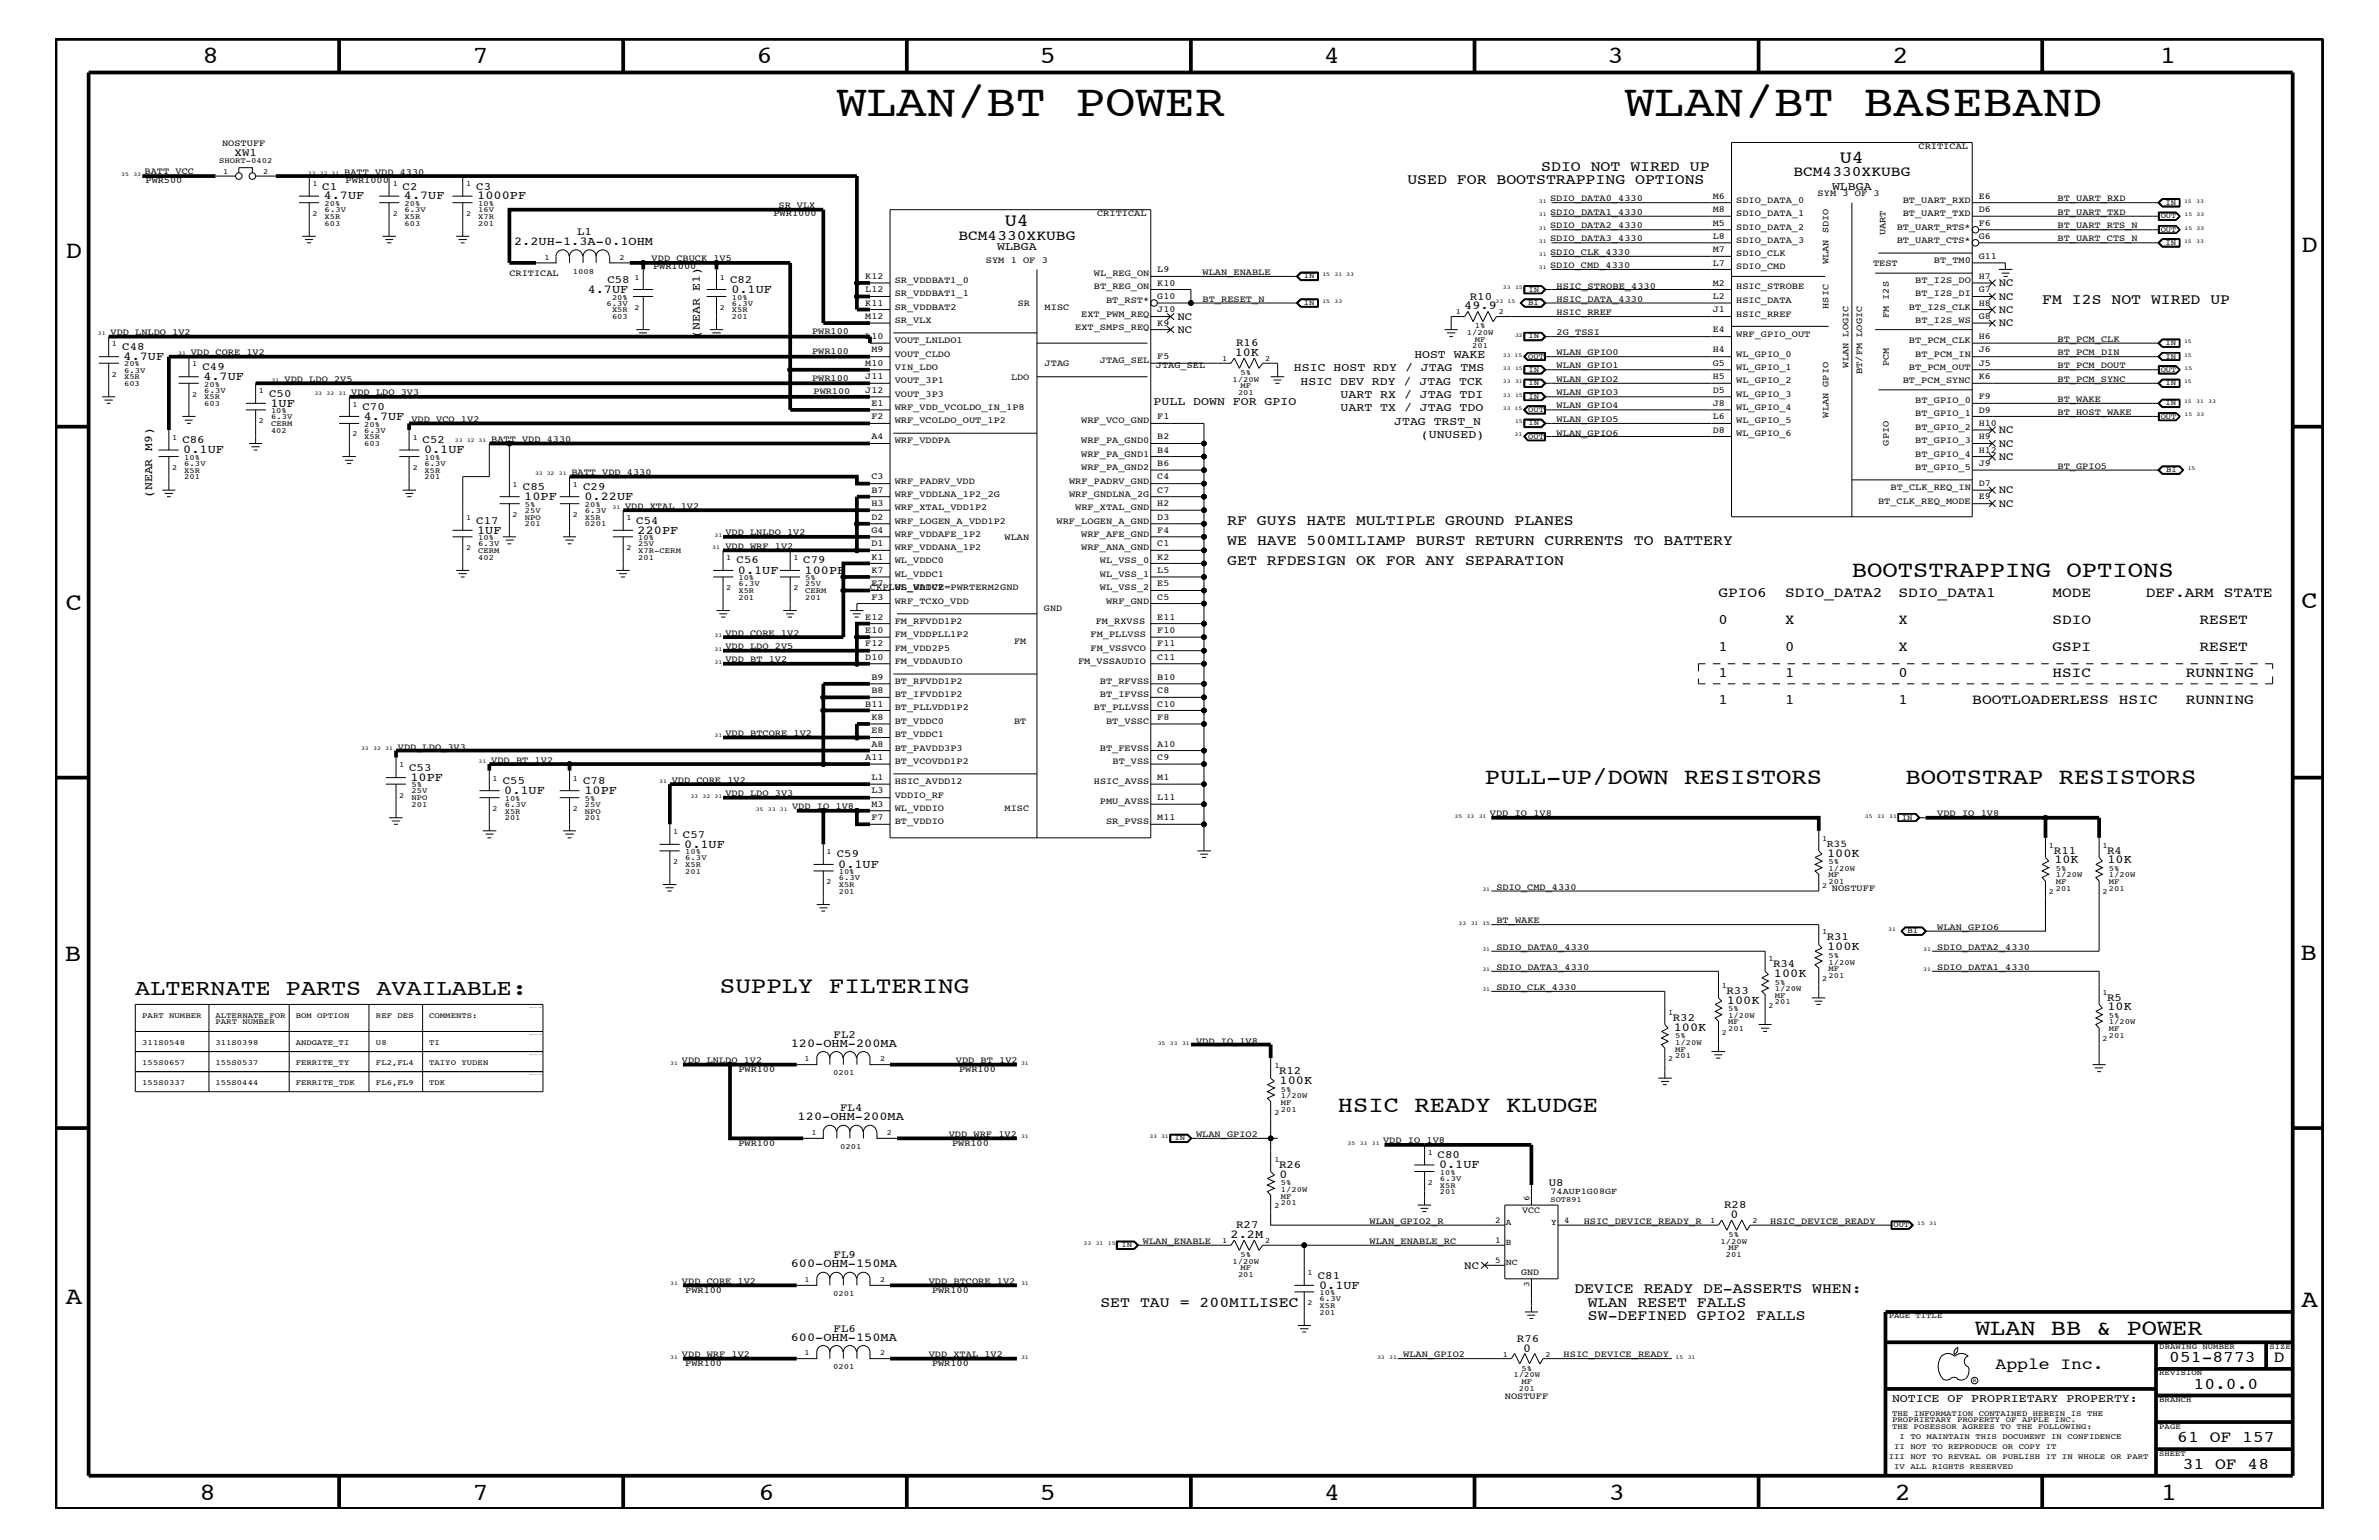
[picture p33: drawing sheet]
<svg xmlns="http://www.w3.org/2000/svg" width="432mm" height="279mm" viewBox="0 0 432 279" stroke-linecap="round" stroke-linejoin="round" font-family="sans-serif">
<defs><g id="words">
<g font-size="8.2">
<text x="151.9" y="21">WLAN/BT POWER</text>
<text x="294.9" y="21">WLAN/BT BASEBAND</text>
</g>
<g font-size="4.5">
<text x="36.7" y="11.5">8</text>
<text x="85.8" y="11.5">7</text>
<text x="137.3" y="11.5">6</text>
<text x="188.7" y="11.5">5</text>
<text x="240.3" y="11.5">4</text>
<text x="291.8" y="11.5">3</text>
<text x="343.5" y="11.5">2</text>
<text x="392" y="11.5">1</text>
<text x="11.9" y="46.8">D</text>
<text x="417.7" y="45.7">D</text>
<text x="11.9" y="110.6">C</text>
<text x="417.7" y="110.3">C</text>
<text x="11.8" y="174.3">B</text>
<text x="417.6" y="174.2">B</text>
<text x="11.9" y="236.7">A</text>
<text x="417.7" y="237.1">A</text>
<text x="36.2" y="272.1">8</text>
<text x="85.8" y="272.1">7</text>
<text x="137.7" y="272.1">6</text>
<text x="188.7" y="272.1">5</text>
<text x="240.4" y="272.1">4</text>
<text x="292" y="272.1">3</text>
<text x="343.9" y="272.1">2</text>
<text x="392.2" y="272.1">1</text>
</g>
<text font-size="4.2" x="130.6" y="180.1">SUPPLY FILTERING</text>
<g font-size="4.1">
<text x="336.1" y="104.7">BOOTSTRAPPING OPTIONS</text>
<text x="269.5" y="142.3">PULL-UP/DOWN RESISTORS</text>
<text x="345.9" y="142.3">BOOTSTRAP RESISTORS</text>
<text x="24.6" y="180.5">ALTERNATE PARTS AVAILABLE:</text>
<text x="242.8" y="201.7">HSIC READY KLUDGE</text>
<text x="358.5" y="242.3">WLAN BB &amp; POWER</text>
</g>
<g font-size="3.3">
<text x="333.9" y="29.5">U4</text>
<text x="182.4" y="41">U4</text>
</g>
<g font-size="3">
<text x="362.2" y="248.4">Apple Inc.</text>
<text x="393.7" y="247.1">051-8773</text>
<text x="398.1" y="252">10.0.0</text>
<text x="412.7" y="247.1">D</text>
<text x="395.2" y="261.6">61 OF 157</text>
<text x="396.2" y="266.6">31 OF 48</text>
</g>
<g font-size="2.7">
<text x="255.4" y="33.4">USED FOR BOOTSTRAPPING OPTIONS</text>
<text x="279.7" y="31">SDIO NOT WIRED UP</text>
<text x="370.7" y="55.2">FM I2S NOT WIRED UP</text>
<text x="222.8" y="95.3">RF GUYS HATE MULTIPLE GROUND PLANES</text>
<text x="222.8" y="98.9">WE HAVE 500MILIAMP BURST RETURN CURRENTS TO BATTERY</text>
<text x="222.8" y="102.6">GET RFDESIGN OK FOR ANY SEPARATION</text>
<text x="199.7" y="237.1">SET TAU = 200MILISEC</text>
<text x="285.8" y="234.6">DEVICE READY DE-ASSERTS WHEN:</text>
<text x="288.2" y="239.6">SW-DEFINED GPIO2 FALLS</text>
<text x="288.2" y="237.1">WLAN RESET FALLS</text>
</g>
<g font-size="2.6">
<text x="325.5" y="31.9">BCM4330XKUBG</text>
<text x="173.9" y="43.5">BCM4330XKUBG</text>
<text x="311.9" y="113.1">0</text>
<text x="311.9" y="108.3">GPIO6</text>
<text x="324" y="113.1">X</text>
<text x="324" y="108.3">SDIO_DATA2</text>
<text x="344.6" y="113.1">X</text>
<text x="344.6" y="108.3">SDIO_DATA1</text>
<text x="372.5" y="113.1">SDIO</text>
<text x="372.5" y="108.3">MODE</text>
<text x="389.5" y="108.3">DEF.ARM STATE</text>
<text x="399.2" y="113.1">RESET</text>
<text x="311.9" y="118.1">1</text>
<text x="324" y="118.1">0</text>
<text x="344.6" y="118.1">X</text>
<text x="372.5" y="118.1">GSPI</text>
<text x="399.2" y="118.1">RESET</text>
<text x="311.9" y="122.9">1</text>
<text x="324" y="122.9">1</text>
<text x="344.6" y="122.9">0</text>
<text x="372.5" y="122.9">HSIC</text>
<text x="396.7" y="122.9">RUNNING</text>
<text x="311.9" y="127.7">1</text>
<text x="324" y="127.7">1</text>
<text x="344.6" y="127.7">1</text>
<text x="358" y="127.7">BOOTLOADERLESS HSIC</text>
<text x="396.7" y="127.7">RUNNING</text>
</g>
<g font-size="2.2">
<text x="58.8" y="36.2">4.7UF</text>
<text x="73.3" y="36.2">4.7UF</text>
<text x="86.6" y="36.2">1000PF</text>
<text x="93.3" y="44.4">2.2UH-1.3A-0.1OHM</text>
<text x="106.7" y="53.2">4.7UF</text>
<text x="132.8" y="53.2">0.1UF</text>
<text x="265.8" y="56.1">49.9</text>
<text x="22.4" y="65.3">4.7UF</text>
<text x="224.1" y="64.5">10K</text>
<text x="36.9" y="68.9">4.7UF</text>
<text x="49.1" y="73.8">1UF</text>
<text x="66" y="76.2">4.7UF</text>
<text x="33.3" y="82.2">0.1UF</text>
<text x="77" y="82.2">0.1UF</text>
<text x="95.2" y="90.7">10PF</text>
<text x="106.1" y="90.7">0.22UF</text>
<text x="86.6" y="96.8">1UF</text>
<text x="115.7" y="96.8">220PF</text>
<text x="133.9" y="104.1">0.1UF</text>
<text x="146" y="104.1">100PF</text>
<text x="74.5" y="141.7">10PF</text>
<text x="91.5" y="144">0.1UF</text>
<text x="106.1" y="144">10PF</text>
<text x="124.2" y="153.8">0.1UF</text>
<text x="331.6" y="155.5">100K</text>
<text x="152.1" y="157.4">0.1UF</text>
<text x="372.9" y="156.7">10K</text>
<text x="382.5" y="156.7">10K</text>
<text x="331.6" y="172.4">100K</text>
<text x="322" y="177.3">100K</text>
<text x="313.4" y="182.1">100K</text>
<text x="382.5" y="183.3">10K</text>
<text x="143.5" y="189.9">120-OHM-200MA</text>
<text x="303.8" y="187">100K</text>
<text x="232.2" y="196.7">100K</text>
<text x="144.8" y="203.2">120-OHM-200MA</text>
<text x="232.2" y="213.6">0</text>
<text x="261.2" y="211.9">0.1UF</text>
<text x="314.1" y="220.9">0</text>
<text x="223.4" y="224.6">2.2M</text>
<text x="143.5" y="229.9">600-OHM-150MA</text>
<text x="239.4" y="233.8">0.1UF</text>
<text x="143.5" y="243.3">600-OHM-150MA</text>
<text x="276.5" y="245.2">0</text>
</g>
<g font-size="2.1">
<text x="332.5" y="34.4">WLBGA</text>
<text x="181" y="45.3">WLBGA</text>
<text x="127" y="61.3" transform="rotate(-90 127 61.3)">(NEAR E1)</text>
<text x="256.7" y="65">HOST WAKE</text>
<text x="234.9" y="67.3">HSIC HOST RDY / JTAG TMS</text>
<text x="236.1" y="69.8">HSIC DEV RDY / JTAG TCK</text>
<text x="209.4" y="73.4">PULL DOWN FOR GPIO</text>
<text x="243.3" y="74.6">UART TX / JTAG TDO</text>
<text x="243.3" y="72.2">UART RX / JTAG TDI</text>
<text x="253.1" y="77.1">JTAG TRST_N</text>
<text x="257.9" y="79.5">(UNUSED)</text>
<text x="27.6" y="90.4" transform="rotate(-90 27.6 90.4)">(NEAR M9)</text>
<text x="343.4" y="254.4">NOTICE OF PROPRIETARY PROPERTY:</text>
</g>
<g font-size="2">
<text x="42.6" y="28.2">XW1</text>
<text x="58.5" y="34.4">C1</text>
<text x="73.1" y="34.4">C2</text>
<text x="86.4" y="34.4">C3</text>
<text x="104.7" y="42.7">L1</text>
<text x="110.2" y="51.3">C58</text>
<text x="132.5" y="51.3">C82</text>
<text x="362.8" y="51.9">NC</text>
<text x="213.7" y="58">NC</text>
<text x="266.8" y="54.4">R10</text>
<text x="362.8" y="54.4">NC</text>
<text x="362.8" y="56.8">NC</text>
<text x="362.8" y="59.2">NC</text>
<text x="22.2" y="63.4">C48</text>
<text x="213.7" y="60.4">NC</text>
<text x="224.4" y="62.9">R16</text>
<text x="36.7" y="67.1">C49</text>
<text x="48.9" y="72">C50</text>
<text x="65.8" y="74.4">C70</text>
<text x="33.1" y="80.5">C86</text>
<text x="76.7" y="80.5">C52</text>
<text x="362.8" y="78.6">NC</text>
<text x="362.8" y="81.1">NC</text>
<text x="362.8" y="83.5">NC</text>
<text x="94.9" y="88.9">C85</text>
<text x="105.8" y="88.9">C29</text>
<text x="362.8" y="89.5">NC</text>
<text x="86.4" y="95">C17</text>
<text x="115.5" y="95">C54</text>
<text x="362.8" y="92">NC</text>
<text x="133.7" y="102.2">C56</text>
<text x="145.8" y="102.2">C79</text>
<text x="74.3" y="139.8">C53</text>
<text x="91.3" y="142.3">C55</text>
<text x="105.8" y="142.3">C78</text>
<text x="124" y="152">C57</text>
<text x="151.9" y="155.6">C59</text>
<text x="372.8" y="154.9">R11</text>
<text x="382.4" y="154.9">R4</text>
<text x="331.6" y="170.6">R31</text>
<text x="321.8" y="175.5">R34</text>
<text x="303.6" y="185.2">R32</text>
<text x="313.4" y="180.4">R33</text>
<text x="382.4" y="181.6">R5</text>
<text x="151.3" y="188.2">FL2</text>
<text x="232.2" y="194.8">R12</text>
<text x="152.5" y="201.5">FL4</text>
<text x="232.2" y="211.9">R26</text>
<text x="260.9" y="210.2">C80</text>
<text x="281.1" y="215.3">U8</text>
<text x="312.9" y="219.2">R28</text>
<text x="224.4" y="222.9">R27</text>
<text x="151.3" y="228.2">FL9</text>
<text x="239.2" y="232">C81</text>
<text x="265.8" y="230.2">NC</text>
<text x="151.3" y="241.6">FL6</text>
<text x="275.3" y="243.5">R76</text>
</g>
<text font-size="1.9" x="331.6" y="153.7">R35</text>
<g font-size="1.7">
<text x="40.3" y="26.5">NOSTUFF</text>
<text x="348.2" y="27.1">CRITICAL</text>
<text x="26.2" y="31.6">BATT_VCC</text>
<text x="26.4" y="33.1">PWR500</text>
<text x="62.5" y="31.7">BATT_VDD_4330</text>
<text x="62.7" y="33.1">PWR1000</text>
<text x="329.9" y="35.6">SYM 3 OF 3</text>
<text x="140.4" y="39.2">PWR1000</text>
<text x="141.3" y="37.8">SR_VLX</text>
<text x="199.1" y="39.2">CRITICAL</text>
<text x="281.3" y="41.4">SDIO_DATA2_4330</text>
<text x="281.3" y="36.5">SDIO_DATA0_4330</text>
<text x="281.3" y="39">SDIO_DATA1_4330</text>
<text x="310.9" y="36.1">M6</text>
<text x="310.9" y="38.5">M8</text>
<text x="310.9" y="40.9">M5</text>
<text x="315.1" y="36.8">SDIO_DATA_0</text>
<text x="315.1" y="39.2">SDIO_DATA_1</text>
<text x="315.1" y="41.7">SDIO_DATA_2</text>
<text x="344.3" y="41.7">BT_UART_RTS*</text>
<text x="345.4" y="39.2">BT_UART_TXD</text>
<text x="345.4" y="36.8">BT_UART_RXD</text>
<text x="359.2" y="40.9">F6</text>
<text x="359.2" y="36.1">E6</text>
<text x="359.2" y="38.5">D6</text>
<text x="373.5" y="41.4">BT_UART_RTS_N</text>
<text x="373.5" y="36.5">BT_UART_RXD</text>
<text x="373.5" y="39">BT_UART_TXD</text>
<text x="118.3" y="47.4">VDD_CBUCK_1V5</text>
<text x="178.9" y="47.7">SYM 1 OF 3</text>
<text x="281.3" y="43.8">SDIO_DATA3_4330</text>
<text x="281.3" y="46.3">SDIO_CLK_4330</text>
<text x="310.9" y="45.7">M7</text>
<text x="310.9" y="43.4">L8</text>
<text x="315.1" y="44.1">SDIO_DATA_3</text>
<text x="315.1" y="46.5">SDIO_CLK</text>
<text x="331.9" y="47.9" transform="rotate(-90 331.9 47.9)">WLAN SDIO</text>
<text x="342.2" y="42.7" transform="rotate(-90 342.2 42.7)">UART</text>
<text x="344.3" y="44.1">BT_UART_CTS*</text>
<text x="351" y="47.7">BT_TM0</text>
<text x="359.2" y="47">G11</text>
<text x="359.2" y="43.4">G6</text>
<text x="373.5" y="43.8">BT_UART_CTS_N</text>
<text x="92.5" y="50.2">CRITICAL</text>
<text x="118.5" y="48.9">PWR1000</text>
<text x="157.1" y="50.7">K12</text>
<text x="157.1" y="53">L12</text>
<text x="162.4" y="53.8">SR_VDDBAT1_1</text>
<text x="162.4" y="51.3">SR_VDDBAT1_0</text>
<text x="198.5" y="52.5">BT_REG_ON</text>
<text x="198.5" y="50.2">WL_REG_ON</text>
<text x="210.1" y="51.8">K10</text>
<text x="210.1" y="49.4">L9</text>
<text x="218.3" y="49.9">WLAN_ENABLE</text>
<text x="281.3" y="48.7">SDIO_CMD_4330</text>
<text x="282.5" y="52.4">HSIC_STROBE_4330</text>
<text x="310.9" y="51.8">M2</text>
<text x="310.9" y="48.2">L7</text>
<text x="315.1" y="52.5">HSIC_STROBE</text>
<text x="315.1" y="48.9">SDIO_CMD</text>
<text x="340" y="48.3">TEST</text>
<text x="347.6" y="53.8">BT_I2S_DI</text>
<text x="347.6" y="51.3">BT_I2S_DO</text>
<text x="359.2" y="53">G7</text>
<text x="359.2" y="50.7">H7</text>
<text x="157.1" y="55.5">K11</text>
<text x="157.1" y="57.9">M12</text>
<text x="162.4" y="58.6">SR_VLX</text>
<text x="162.4" y="56.2">SR_VDDBAT2</text>
<text x="184.7" y="55.6">SR</text>
<text x="189.6" y="56.2">MISC</text>
<text x="195.2" y="59.8">EXT_SMPS_REQ</text>
<text x="196.3" y="57.4">EXT_PWM_REQ</text>
<text x="200.7" y="55">BT_RST*</text>
<text x="210.1" y="54.2">G10</text>
<text x="210.1" y="56.7">J10</text>
<text x="210.1" y="59.1">K9</text>
<text x="218.3" y="54.7">BT_RESET_N</text>
<text x="282.5" y="57.2">HSIC_RREF</text>
<text x="282.5" y="54.7">HSIC_DATA_4330</text>
<text x="310.9" y="54.2">L2</text>
<text x="310.9" y="56.7">J1</text>
<text x="315.1" y="55">HSIC_DATA</text>
<text x="315.1" y="57.4">HSIC_RREF</text>
<text x="331.9" y="56" transform="rotate(-90 331.9 56)">HSIC</text>
<text x="342.8" y="57.7" transform="rotate(-90 342.8 57.7)">FM I2S</text>
<text x="346.5" y="56.2">BT_I2S_CLK</text>
<text x="347.6" y="58.6">BT_I2S_WS</text>
<text x="359.2" y="55.5">H8</text>
<text x="359.2" y="57.9">G8</text>
<text x="20.1" y="60.8">VDD_LNLDO_1V2</text>
<text x="34.6" y="64.5">VDD_CORE_1V2</text>
<text x="147.4" y="60.6">PWR100</text>
<text x="147.4" y="64.2">PWR100</text>
<text x="157.1" y="61.5">L10</text>
<text x="158.2" y="64">M9</text>
<text x="162.4" y="62.3">VOUT_LNLDO1</text>
<text x="162.4" y="64.7">VOUT_CLDO</text>
<text x="199.6" y="65.9">JTAG_SEL</text>
<text x="210.1" y="65.1">F5</text>
<text x="282.5" y="64.5">WLAN_GPIO0</text>
<text x="282.5" y="60.8">2G_TSSI</text>
<text x="310.9" y="64">H4</text>
<text x="310.9" y="60.3">E4</text>
<text x="315.1" y="61.1">WRF_GPIO_OUT</text>
<text x="315.1" y="64.7">WL_GPIO_0</text>
<text x="346.5" y="62.3">BT_PCM_CLK</text>
<text x="347.6" y="64.7">BT_PCM_IN</text>
<text x="359.2" y="61.5">H6</text>
<text x="359.2" y="64">J6</text>
<text x="373.5" y="64.5">BT_PCM_DIN</text>
<text x="373.5" y="62">BT_PCM_CLK</text>
<text x="51.6" y="69.3">VDD_LDO_2V5</text>
<text x="63.8" y="71.7">VDD_LDO_3V3</text>
<text x="147.4" y="69.1">PWR100</text>
<text x="147.7" y="71.5">PWR100</text>
<text x="157.1" y="66.4">M10</text>
<text x="157.1" y="68.8">J11</text>
<text x="157.1" y="71.2">J12</text>
<text x="162.4" y="67.1">VIN_LDO</text>
<text x="162.4" y="69.5">VOUT_3P1</text>
<text x="162.4" y="72">VOUT_3P3</text>
<text x="183.5" y="68.9">LDO</text>
<text x="189.6" y="66.5">JTAG</text>
<text x="209.8" y="66.8">JTAG_SEL</text>
<text x="282.5" y="69.3">WLAN_GPIO2</text>
<text x="282.5" y="71.7">WLAN_GPIO3</text>
<text x="282.5" y="66.8">WLAN_GPIO1</text>
<text x="310.9" y="66.4">G5</text>
<text x="310.9" y="68.8">H5</text>
<text x="310.9" y="71.2">D5</text>
<text x="315.1" y="67.1">WL_GPIO_1</text>
<text x="315.1" y="72">WL_GPIO_3</text>
<text x="315.1" y="69.5">WL_GPIO_2</text>
<text x="335.5" y="66.7" transform="rotate(-90 335.5 66.7)">WLAN LOGIC</text>
<text x="338" y="67.8" transform="rotate(-90 338 67.8)">BT/FM LOGIC</text>
<text x="342.8" y="66.4" transform="rotate(-90 342.8 66.4)">PCM</text>
<text x="345.4" y="69.5">BT_PCM_SYNC</text>
<text x="346.5" y="67.1">BT_PCM_OUT</text>
<text x="359.2" y="66.4">J5</text>
<text x="359.2" y="68.8">K6</text>
<text x="373.5" y="66.8">BT_PCM_DOUT</text>
<text x="373.5" y="69.3">BT_PCM_SYNC</text>
<text x="74.7" y="76.6">VDD_VCO_1V2</text>
<text x="158.2" y="76.1">F2</text>
<text x="158.2" y="73.7">E1</text>
<text x="162.4" y="76.8">WRF_VCOLDO_OUT_1P2</text>
<text x="162.4" y="74.4">WRF_VDD_VCOLDO_IN_1P8</text>
<text x="196.3" y="76.8">WRF_VCO_GND</text>
<text x="210.1" y="76.1">F1</text>
<text x="282.5" y="74.1">WLAN_GPIO4</text>
<text x="282.5" y="76.6">WLAN_GPIO5</text>
<text x="310.9" y="73.7">J8</text>
<text x="310.9" y="76.1">L6</text>
<text x="315.1" y="76.8">WL_GPIO_5</text>
<text x="315.1" y="74.4">WL_GPIO_4</text>
<text x="331.9" y="75.8" transform="rotate(-90 331.9 75.8)">WLAN GPIO</text>
<text x="347.6" y="75.6">BT_GPIO_1</text>
<text x="347.6" y="73.2">BT_GPIO_0</text>
<text x="359.2" y="72.4">F9</text>
<text x="359.2" y="74.9">D9</text>
<text x="359.2" y="77.3">H10</text>
<text x="373.5" y="72.9">BT_WAKE</text>
<text x="373.5" y="75.4">BT_HOST_WAKE</text>
<text x="89.2" y="80.2">BATT_VDD_4330</text>
<text x="158.2" y="79.7">A4</text>
<text x="162.4" y="80.5">WRF_VDDPA</text>
<text x="196.3" y="80.5">WRF_PA_GND0</text>
<text x="196.3" y="82.8">WRF_PA_GND1</text>
<text x="210.1" y="79.7">B2</text>
<text x="210.1" y="82.2">B4</text>
<text x="282.5" y="79">WLAN_GPIO6</text>
<text x="310.9" y="78.5">D8</text>
<text x="315.1" y="79.2">WL_GPIO_6</text>
<text x="342.8" y="80.8" transform="rotate(-90 342.8 80.8)">GPIO</text>
<text x="347.6" y="80.5">BT_GPIO_3</text>
<text x="347.6" y="82.8">BT_GPIO_4</text>
<text x="347.6" y="78">BT_GPIO_2</text>
<text x="359.2" y="79.7">H9</text>
<text x="359.2" y="82.2">H12</text>
<text x="103.7" y="86.2">BATT_VDD_4330</text>
<text x="158.2" y="87">C3</text>
<text x="158.2" y="89.4">B7</text>
<text x="162.4" y="87.7">WRF_PADRV_VDD</text>
<text x="194.1" y="87.7">WRF_PADRV_GND</text>
<text x="196.3" y="85.3">WRF_PA_GND2</text>
<text x="210.1" y="89.4">C7</text>
<text x="210.1" y="84.5">B6</text>
<text x="210.1" y="87">C4</text>
<text x="343.2" y="88.9">BT_CLK_REQ_IN</text>
<text x="347.6" y="85.3">BT_GPIO_5</text>
<text x="359.2" y="88.2">D7</text>
<text x="359.2" y="84.5">J9</text>
<text x="373.5" y="85">BT_GPIO5</text>
<text x="113.5" y="92.3">VDD_XTAL_1V2</text>
<text x="158.2" y="94.3">D2</text>
<text x="158.2" y="91.8">H3</text>
<text x="162.4" y="95">WRF_LOGEN_A_VDD1P2</text>
<text x="162.4" y="92.6">WRF_XTAL_VDD1P2</text>
<text x="162.4" y="90.1">WRF_VDDLNA_1P2_2G</text>
<text x="191.8" y="95">WRF_LOGEN_A_GND</text>
<text x="194.1" y="90.1">WRF_GNDLNA_2G</text>
<text x="195.2" y="92.6">WRF_XTAL_GND</text>
<text x="210.1" y="94.3">D3</text>
<text x="210.1" y="91.8">H2</text>
<text x="340.9" y="91.4">BT_CLK_REQ_MODE</text>
<text x="359.2" y="90.6">E9</text>
<text x="131.7" y="97.1">VDD_LNLDO_1V2</text>
<text x="131.7" y="99.6">VDD_WRF_1V2</text>
<text x="158.2" y="101.5">K1</text>
<text x="158.2" y="96.7">G4</text>
<text x="158.2" y="99.1">D1</text>
<text x="162.4" y="99.9">WRF_VDDANA_1P2</text>
<text x="162.4" y="97.4">WRF_VDDAFE_1P2</text>
<text x="182.3" y="98">WLAN</text>
<text x="196.3" y="97.4">WRF_AFE_GND</text>
<text x="196.3" y="99.9">WRF_ANA_GND</text>
<text x="210.1" y="101.5">K2</text>
<text x="210.1" y="96.7">F4</text>
<text x="210.1" y="99.1">C1</text>
<text x="157.9" y="107.1">CKPLUS_WAIVE=PWRTERM2GND</text>
<text x="158.2" y="104">K7</text>
<text x="158.2" y="106.4">E7</text>
<text x="162.4" y="104.7">WL_VDDC1</text>
<text x="162.4" y="107.1">WL_VDDC2</text>
<text x="162.4" y="102.2">WL_VDDC0</text>
<text x="199.6" y="102.2">WL_VSS_0</text>
<text x="199.6" y="104.7">WL_VSS_1</text>
<text x="199.6" y="107.1">WL_VSS_2</text>
<text x="210.1" y="104">L5</text>
<text x="210.1" y="106.4">E5</text>
<text x="157.1" y="112.5">E12</text>
<text x="158.2" y="108.8">F3</text>
<text x="162.4" y="109.5">WRF_TCXO_VDD</text>
<text x="162.4" y="113.1">FM_RFVDD1P2</text>
<text x="189.5" y="110.8">GND</text>
<text x="198.9" y="113.1">FM_RXVSS</text>
<text x="200.7" y="109.5">WRF_GND</text>
<text x="210.1" y="112.5">E11</text>
<text x="210.1" y="108.8">C5</text>
<text x="131.7" y="115.3">VDD_CORE_1V2</text>
<text x="131.7" y="117.8">VDD_LDO_2V5</text>
<text x="157.1" y="117.3">F12</text>
<text x="157.1" y="119.7">D10</text>
<text x="157.1" y="114.8">E10</text>
<text x="162.4" y="118.1">FM_VDD2P5</text>
<text x="162.4" y="115.6">FM_VDDPLL1P2</text>
<text x="184.1" y="116.8">FM</text>
<text x="198" y="118.1">FM_VSSVCO</text>
<text x="198" y="115.6">FM_PLLVSS</text>
<text x="210.1" y="114.8">F10</text>
<text x="210.1" y="119.7">C11</text>
<text x="210.1" y="117.3">F11</text>
<text x="131.7" y="120.2">VDD_BT_1V2</text>
<text x="158.2" y="125.8">B8</text>
<text x="158.2" y="123.4">B9</text>
<text x="162.4" y="124.1">BT_RFVDD1P2</text>
<text x="162.4" y="120.4">FM_VDDAUDIO</text>
<text x="195.7" y="120.4">FM_VSSAUDIO</text>
<text x="199.6" y="124.1">BT_RFVSS</text>
<text x="210.1" y="123.4">B10</text>
<text x="210.1" y="125.8">C8</text>
<text x="157.1" y="128.2">B11</text>
<text x="158.2" y="130.7">K8</text>
<text x="162.4" y="131.3">BT_VDDC0</text>
<text x="162.4" y="126.5">BT_IFVDD1P2</text>
<text x="162.4" y="128.9">BT_PLLVDD1P2</text>
<text x="184.1" y="131.3">BT</text>
<text x="198.5" y="128.9">BT_PLLVSS</text>
<text x="199.6" y="126.5">BT_IFVSS</text>
<text x="200.7" y="131.3">BT_VSSC</text>
<text x="210.1" y="128.2">C10</text>
<text x="210.1" y="130.7">F8</text>
<text x="72.2" y="136">VDD_LDO_3V3</text>
<text x="131.7" y="133.5">VDD_BTCORE_1V2</text>
<text x="157.1" y="137.9">A11</text>
<text x="158.2" y="135.5">A8</text>
<text x="158.2" y="133">E8</text>
<text x="162.4" y="136.2">BT_PAVDD3P3</text>
<text x="162.4" y="133.8">BT_VDDC1</text>
<text x="199.6" y="136.2">BT_FEVSS</text>
<text x="210.1" y="135.5">A10</text>
<text x="210.1" y="137.9">C9</text>
<text x="89.2" y="138.4">VDD_BT_1V2</text>
<text x="121.9" y="142">VDD_CORE_1V2</text>
<text x="158.2" y="141.5">L1</text>
<text x="158.2" y="144">L3</text>
<text x="162.4" y="142.3">HSIC_AVDD12</text>
<text x="162.4" y="138.6">BT_VCOVDD1P2</text>
<text x="198.5" y="142.3">HSIC_AVSS</text>
<text x="201.9" y="138.6">BT_VSS</text>
<text x="210.1" y="141.5">M1</text>
<text x="131.7" y="144.5">VDD_LDO_3V3</text>
<text x="143.8" y="146.8">VDD_IO_1V8</text>
<text x="158.2" y="146.4">M3</text>
<text x="158.2" y="148.8">F7</text>
<text x="162.4" y="149.5">BT_VDDIO</text>
<text x="162.4" y="147.1">WL_VDDIO</text>
<text x="162.4" y="144.7">VDDIO_RF</text>
<text x="182.3" y="147.1">MISC</text>
<text x="199.6" y="145.9">PMU_AVSS</text>
<text x="200.7" y="149.5">SR_PVSS</text>
<text x="210.1" y="145.1">L11</text>
<text x="210.1" y="148.8">M11</text>
<text x="270.4" y="148.1">VDD_IO_1V8</text>
<text x="351.6" y="148.1">VDD_IO_1V8</text>
<text x="271.6" y="161.4">SDIO_CMD_4330</text>
<text x="332.5" y="161.7">NOSTUFF</text>
<text x="271.6" y="167.5">BT_WAKE</text>
<text x="271.6" y="172.3">SDIO_DATA0_4330</text>
<text x="351.6" y="172.3">SDIO_DATA2_4330</text>
<text x="351.6" y="168.7">WLAN_GPIO6</text>
<text x="271.6" y="176">SDIO_DATA3_4330</text>
<text x="271.6" y="179.6">SDIO_CLK_4330</text>
<text x="351.6" y="176">SDIO_DATA1_4330</text>
<text x="217.1" y="189.3">VDD_IO_1V8</text>
<text x="123.8" y="192.9">VDD_LNLDO_1V2</text>
<text x="134" y="194.5">PWR100</text>
<text x="173.5" y="192.9">VDD_BT_1V2</text>
<text x="174.1" y="194.5">PWR100</text>
<text x="134" y="207.9">PWR100</text>
<text x="172.2" y="206.3">VDD_WRF_1V2</text>
<text x="172.8" y="207.9">PWR100</text>
<text x="217.1" y="206.3">WLAN_GPIO2</text>
<text x="251" y="207.5">VDD_IO_1V8</text>
<text x="276.3" y="220.1">VCC</text>
<text x="207.4" y="225.7">WLAN_ENABLE</text>
<text x="248.6" y="222">WLAN_GPIO2_R</text>
<text x="248.6" y="225.7">WLAN_ENABLE_RC</text>
<text x="287.4" y="222">HSIC_DEVICE_READY_R</text>
<text x="321.3" y="222">HSIC_DEVICE_READY</text>
<text x="123.8" y="232.9">VDD_CORE_1V2</text>
<text x="168.6" y="232.9">VDD_BTCORE_1V2</text>
<text x="276.1" y="231.3">GND</text>
<text x="124.4" y="234.6">PWR100</text>
<text x="169.2" y="234.6">PWR100</text>
<text x="123.8" y="246.2">VDD_WRF_1V2</text>
<text x="124.4" y="247.8">PWR100</text>
<text x="168.6" y="246.2">VDD_XTAL_1V2</text>
<text x="169.2" y="247.8">PWR100</text>
<text x="254.7" y="246.2">WLAN_GPIO2</text>
<text x="283.8" y="246.2">HSIC_DEVICE_READY</text>
<text x="273.1" y="253.8">NOSTUFF</text>
</g>
<g font-size="1.6">
<text x="271.4" y="221.9">2</text>
<text x="277.6" y="217.9" transform="rotate(-90 277.6 217.9)">6</text>
<text x="281.4" y="216.7">74AUP1G08GF</text>
<text x="283.9" y="221.9">4</text>
<text x="271.4" y="225.6">1</text>
<text x="273.3" y="222.3">A</text>
<text x="273.3" y="225.9">B</text>
<text x="281.5" y="222.3">Y</text>
<text x="271.4" y="229.2">5</text>
<text x="273.3" y="229.6">NC</text>
<text x="277.6" y="233.5" transform="rotate(-90 277.6 233.5)">3</text>
</g>
<g font-size="1.4">
<text x="39.8" y="29.5">SHORT-0402</text>
<text x="40.5" y="31.6">1</text>
<text x="47.8" y="31.6">2</text>
<text x="56.7" y="33.7">1</text>
<text x="71.3" y="33.7">1</text>
<text x="84.6" y="33.7">1</text>
<text x="56.7" y="39.2">2</text>
<text x="58.9" y="37.4">20%</text>
<text x="58.9" y="39.7">X5R</text>
<text x="58.9" y="40.9">603</text>
<text x="58.9" y="38.5">6.3V</text>
<text x="71.3" y="39.2">2</text>
<text x="73.4" y="39.7">X5R</text>
<text x="73.4" y="40.9">603</text>
<text x="73.4" y="37.4">20%</text>
<text x="73.4" y="38.5">6.3V</text>
<text x="84.6" y="39.2">2</text>
<text x="86.8" y="40.9">201</text>
<text x="86.8" y="39.7">X7R</text>
<text x="86.8" y="38.5">16V</text>
<text x="86.8" y="37.4">10%</text>
<text x="392.2" y="39.6">OUT</text>
<text x="393" y="37.2">IN</text>
<text x="98.8" y="47.1">1</text>
<text x="112.4" y="47.1">2</text>
<text x="392.2" y="42">OUT</text>
<text x="393" y="44.4">IN</text>
<text x="104" y="49.6">1008</text>
<text x="115.1" y="50.7">1</text>
<text x="130.6" y="50.7">1</text>
<text x="236.6" y="50.5">IN</text>
<text x="277.5" y="52.9">IN</text>
<text x="110.1" y="55.5">6.3V</text>
<text x="111.1" y="57.9">603</text>
<text x="111.1" y="54.4">20%</text>
<text x="111.1" y="56.7">X5R</text>
<text x="115.1" y="56.2">2</text>
<text x="130.6" y="56.2">2</text>
<text x="132.8" y="54.4">10%</text>
<text x="132.8" y="55.5">6.3V</text>
<text x="132.8" y="56.7">X5R</text>
<text x="132.8" y="57.9">201</text>
<text x="236.6" y="55.3">IN</text>
<text x="264.2" y="57">1</text>
<text x="267.7" y="59.5">1%</text>
<text x="272" y="57">2</text>
<text x="277.4" y="55.3">BI</text>
<text x="20.3" y="62.9">1</text>
<text x="221.8" y="65.6">1</text>
<text x="229.6" y="65.6">2</text>
<text x="266.2" y="60.8">1/20W</text>
<text x="267.2" y="63.2">201</text>
<text x="267.7" y="62">MF</text>
<text x="277.4" y="65.1">OUT</text>
<text x="277.5" y="61.4">IN</text>
<text x="393" y="65.1">IN</text>
<text x="393" y="62.6">IN</text>
<text x="20.3" y="68.4">2</text>
<text x="22.5" y="70">603</text>
<text x="22.5" y="68.8">X5R</text>
<text x="22.5" y="66.5">20%</text>
<text x="22.5" y="67.6">6.3V</text>
<text x="34.9" y="66.5">1</text>
<text x="34.9" y="72">2</text>
<text x="37.1" y="70.1">20%</text>
<text x="37.1" y="71.2">6.3V</text>
<text x="47" y="71.3">1</text>
<text x="223.7" y="69.3">1/20W</text>
<text x="224.7" y="71.7">201</text>
<text x="225.2" y="68.1">5%</text>
<text x="225.2" y="70.5">MF</text>
<text x="277.5" y="67.5">IN</text>
<text x="277.5" y="69.9">IN</text>
<text x="392.2" y="67.5">OUT</text>
<text x="393" y="69.9">IN</text>
<text x="37.1" y="73.7">603</text>
<text x="37.1" y="72.4">X5R</text>
<text x="47" y="76.8">2</text>
<text x="49.2" y="76.1">6.3V</text>
<text x="49.2" y="75">10%</text>
<text x="49.2" y="77.3">CERM</text>
<text x="64" y="73.8">1</text>
<text x="66.1" y="77.4">20%</text>
<text x="277.4" y="74.7">OUT</text>
<text x="277.5" y="72.3">IN</text>
<text x="277.5" y="77.2">IN</text>
<text x="392.2" y="76">OUT</text>
<text x="393" y="73.5">IN</text>
<text x="31.2" y="79.9">1</text>
<text x="33.4" y="83.5">10%</text>
<text x="49.2" y="78.5">402</text>
<text x="64" y="79.2">2</text>
<text x="66.1" y="79.7">X5R</text>
<text x="66.1" y="78.5">6.3V</text>
<text x="66.1" y="80.9">603</text>
<text x="74.9" y="79.9">1</text>
<text x="77" y="83.5">10%</text>
<text x="277.4" y="79.6">OUT</text>
<text x="31.2" y="85.3">2</text>
<text x="33.4" y="87">201</text>
<text x="33.4" y="85.8">X5R</text>
<text x="33.4" y="84.5">6.3V</text>
<text x="74.9" y="85.3">2</text>
<text x="77" y="84.5">6.3V</text>
<text x="77" y="85.8">X5R</text>
<text x="77" y="87">201</text>
<text x="93" y="88.3">1</text>
<text x="104" y="88.3">1</text>
<text x="393.2" y="85.6">BI</text>
<text x="84.6" y="94.3">1</text>
<text x="93" y="93.8">2</text>
<text x="95.2" y="93.1">25V</text>
<text x="95.2" y="95.4">201</text>
<text x="95.2" y="94.3">NPO</text>
<text x="95.2" y="92">5%</text>
<text x="104" y="93.8">2</text>
<text x="106.2" y="94.3">X5R</text>
<text x="106.2" y="92">20%</text>
<text x="106.2" y="93.1">6.3V</text>
<text x="106.2" y="95.4">0201</text>
<text x="113.7" y="94.3">1</text>
<text x="84.6" y="99.9">2</text>
<text x="86.8" y="98">10%</text>
<text x="86.8" y="99.1">6.3V</text>
<text x="86.8" y="101.5">402</text>
<text x="86.8" y="100.4">CERM</text>
<text x="113.7" y="99.9">2</text>
<text x="115.8" y="100.4">X7R-CERM</text>
<text x="115.8" y="98">10%</text>
<text x="115.8" y="101.5">201</text>
<text x="115.8" y="99.1">25V</text>
<text x="131.8" y="101.6">1</text>
<text x="144" y="101.6">1</text>
<text x="131.8" y="107.1">2</text>
<text x="134" y="105.3">10%</text>
<text x="134" y="106.4">6.3V</text>
<text x="134" y="107.6">X5R</text>
<text x="144" y="107.1">2</text>
<text x="146.1" y="105.3">5%</text>
<text x="146.1" y="107.6">CERM</text>
<text x="146.1" y="106.4">25V</text>
<text x="134" y="108.8">201</text>
<text x="146.1" y="108.8">201</text>
<text x="72.5" y="139.2">1</text>
<text x="74.7" y="142.9">5%</text>
<text x="74.7" y="144">25V</text>
<text x="89.4" y="141.7">1</text>
<text x="104" y="141.7">1</text>
<text x="72.5" y="144.7">2</text>
<text x="74.7" y="145.1">NPO</text>
<text x="74.7" y="146.4">201</text>
<text x="89.4" y="147.1">2</text>
<text x="91.6" y="145.3">10%</text>
<text x="91.6" y="148.8">201</text>
<text x="91.6" y="146.4">6.3V</text>
<text x="91.6" y="147.6">X5R</text>
<text x="104" y="147.1">2</text>
<text x="106.2" y="148.8">201</text>
<text x="106.2" y="146.4">25V</text>
<text x="106.2" y="147.6">NPO</text>
<text x="106.2" y="145.3">5%</text>
<text x="345.2" y="148.7">IN</text>
<text x="122.2" y="151.3">1</text>
<text x="124.4" y="155">10%</text>
<text x="150" y="155">1</text>
<text x="330.7" y="152.6">1</text>
<text x="371.9" y="153.8">1</text>
<text x="381.6" y="153.8">1</text>
<text x="122.2" y="156.8">2</text>
<text x="124.4" y="156.1">6.3V</text>
<text x="124.4" y="158.5">201</text>
<text x="124.4" y="157.3">X5R</text>
<text x="150" y="160.5">2</text>
<text x="152.2" y="158.6">10%</text>
<text x="152.2" y="160.9">X5R</text>
<text x="152.2" y="159.7">6.3V</text>
<text x="330.7" y="161.1">2</text>
<text x="331.9" y="159.2">MF</text>
<text x="331.9" y="160.5">201</text>
<text x="331.9" y="156.8">5%</text>
<text x="331.9" y="158">1/20W</text>
<text x="373.1" y="160.5">MF</text>
<text x="373.1" y="161.7">201</text>
<text x="373.1" y="158">5%</text>
<text x="373.1" y="159.2">1/20W</text>
<text x="382.8" y="160.5">MF</text>
<text x="382.8" y="158">5%</text>
<text x="382.8" y="159.2">1/20W</text>
<text x="382.8" y="161.7">201</text>
<text x="152.2" y="162.2">201</text>
<text x="371.9" y="162.2">2</text>
<text x="381.6" y="162.2">2</text>
<text x="330.7" y="169.5">1</text>
<text x="331.9" y="173.8">5%</text>
<text x="346.2" y="169.3">BI</text>
<text x="312.5" y="179.3">1</text>
<text x="321" y="174.4">1</text>
<text x="322.2" y="179.9">1/20W</text>
<text x="322.2" y="178.7">5%</text>
<text x="330.7" y="178">2</text>
<text x="331.9" y="175">1/20W</text>
<text x="331.9" y="177.4">201</text>
<text x="331.9" y="176.2">MF</text>
<text x="25.8" y="184.7">PART NUMBER</text>
<text x="39.1" y="185.9">PART NUMBER</text>
<text x="39.1" y="184.7">ALTERNATE FOR</text>
<text x="53.7" y="184.7">BOM OPTION</text>
<text x="68.2" y="184.7">REF DES</text>
<text x="77.9" y="184.7">COMMENTS:</text>
<text x="302.8" y="184.1">1</text>
<text x="313.7" y="185.9">MF</text>
<text x="313.7" y="183.5">5%</text>
<text x="313.7" y="184.7">1/20W</text>
<text x="321" y="182.9">2</text>
<text x="322.2" y="182.2">201</text>
<text x="322.2" y="181">MF</text>
<text x="381.6" y="180.5">1</text>
<text x="382.8" y="184.7">5%</text>
<text x="382.8" y="185.9">1/20W</text>
<text x="25.8" y="189.5">311S0548</text>
<text x="39.1" y="189.5">311S0398</text>
<text x="53.7" y="189.5">ANDGATE_TI</text>
<text x="68.2" y="189.5">U8</text>
<text x="77.9" y="189.5">TI</text>
<text x="304" y="190.8">MF</text>
<text x="304" y="192">201</text>
<text x="304" y="188.3">5%</text>
<text x="304" y="189.5">1/20W</text>
<text x="312.5" y="187.7">2</text>
<text x="313.7" y="187.1">201</text>
<text x="381.6" y="188.9">2</text>
<text x="382.8" y="187.1">MF</text>
<text x="382.8" y="188.3">201</text>
<text x="25.8" y="196.8">155S0337</text>
<text x="25.8" y="193.2">155S0657</text>
<text x="39.1" y="193.2">155S0537</text>
<text x="39.1" y="196.8">155S0444</text>
<text x="53.7" y="196.8">FERRITE_TDK</text>
<text x="53.7" y="193.2">FERRITE_TY</text>
<text x="68.2" y="193.2">FL2,FL4</text>
<text x="68.2" y="196.8">FL6,FL9</text>
<text x="77.9" y="193.2">TAIYO YUDEN</text>
<text x="77.9" y="196.8">TDK</text>
<text x="146" y="192.6">1</text>
<text x="151.2" y="195.1">0201</text>
<text x="159.8" y="192.6">2</text>
<text x="231.3" y="193.7">1</text>
<text x="302.8" y="192.6">2</text>
<text x="231.3" y="202.3">2</text>
<text x="232.5" y="200.4">MF</text>
<text x="232.5" y="201.7">201</text>
<text x="232.5" y="198.1">5%</text>
<text x="232.5" y="199.2">1/20W</text>
<text x="147.3" y="205.9">1</text>
<text x="152.5" y="208.5">0201</text>
<text x="161" y="205.9">2</text>
<text x="213.2" y="206.9">IN</text>
<text x="259.2" y="209.6">1</text>
<text x="231.3" y="210.8">1</text>
<text x="232.5" y="215">5%</text>
<text x="259.2" y="215">2</text>
<text x="261.4" y="213.2">10%</text>
<text x="261.4" y="214.2">6.3V</text>
<text x="261.4" y="215.5">X5R</text>
<text x="231.3" y="219.2">2</text>
<text x="232.5" y="216.2">1/20W</text>
<text x="232.5" y="218.6">201</text>
<text x="232.5" y="217.5">MF</text>
<text x="261.4" y="216.7">201</text>
<text x="281.4" y="218">SOT891</text>
<text x="310.4" y="221.9">1</text>
<text x="318.1" y="221.9">2</text>
<text x="203.5" y="226.3">IN</text>
<text x="221.8" y="225.6">1</text>
<text x="229.6" y="225.6">2</text>
<text x="312.3" y="225.7">1/20W</text>
<text x="313.7" y="224.5">5%</text>
<text x="313.7" y="226.9">MF</text>
<text x="343.7" y="222.6">OUT</text>
<text x="146" y="232.6">1</text>
<text x="159.8" y="232.6">2</text>
<text x="223.7" y="229.3">1/20W</text>
<text x="224.7" y="231.8">201</text>
<text x="225.2" y="230.5">MF</text>
<text x="225.2" y="228.1">5%</text>
<text x="237.3" y="231.3">1</text>
<text x="313.3" y="228.1">201</text>
<text x="151.2" y="235.1">0201</text>
<text x="237.3" y="236.8">2</text>
<text x="239.5" y="235">10%</text>
<text x="239.5" y="236.1">6.3V</text>
<text x="239.5" y="237.3">X5R</text>
<text x="239.5" y="238.5">201</text>
<text x="342.8" y="239.2">PAGE TITLE</text>
<text x="146" y="245.9">1</text>
<text x="159.8" y="245.9">2</text>
<text x="391.9" y="244.7">DRAWING NUMBER</text>
<text x="411.9" y="244.7">SIZE</text>
<text x="151.2" y="248.4">0201</text>
<text x="272.8" y="246.2">1</text>
<text x="274.7" y="249.9">1/20W</text>
<text x="276.1" y="248.7">5%</text>
<text x="276.1" y="251.1">MF</text>
<text x="280.5" y="246.2">2</text>
<text x="391.9" y="249.5">REVISION</text>
<text x="275.7" y="252.3">201</text>
<text x="343.4" y="256.8">THE INFORMATION CONTAINED HEREIN IS THE</text>
<text x="391.9" y="254.4">BRANCH</text>
<text x="343.4" y="258">PROPRIETARY PROPERTY OF APPLE INC.</text>
<text x="343.4" y="259.3">THE POSESSOR AGREES TO THE FOLLOWING:</text>
<text x="343.8" y="262.9">II NOT TO REPRODUCE OR COPY IT</text>
<text x="344.8" y="261.1">I TO MAINTAIN THIS DOCUMENT IN CONFIDENCE</text>
<text x="391.9" y="259.3">PAGE</text>
<text x="342.8" y="264.7">III NOT TO REVEAL OR PUBLISH IT IN WHOLE OR PART</text>
<text x="343.8" y="266.6">IV ALL RIGHTS RESERVED</text>
<text x="391.9" y="264.1">SHEET</text>
</g>
<g font-size="1">
<text x="22" y="31.9">35</text>
<text x="24.2" y="31.9">33</text>
<text x="55.9" y="31.7">33</text>
<text x="58.1" y="31.7">32 31</text>
<text x="279.3" y="41.7">31</text>
<text x="279.3" y="36.8">31</text>
<text x="279.3" y="39.2">31</text>
<text x="396.4" y="36.8">15</text>
<text x="396.5" y="39.2">15</text>
<text x="396.5" y="41.7">15</text>
<text x="398.6" y="36.8">33</text>
<text x="398.7" y="39.2">33</text>
<text x="398.7" y="41.7">33</text>
<text x="279.3" y="44.1">31</text>
<text x="279.3" y="46.5">31</text>
<text x="396.4" y="44.1">15</text>
<text x="398.6" y="44.1">33</text>
<text x="240" y="50.2">15</text>
<text x="242.2" y="50.2">31 33</text>
<text x="272.8" y="52.5">33</text>
<text x="275" y="52.5">15</text>
<text x="279.3" y="48.9">31</text>
<text x="240" y="55">15</text>
<text x="242.2" y="55">33</text>
<text x="271.4" y="55">33</text>
<text x="273.6" y="55">15</text>
<text x="17.8" y="60.8">31</text>
<text x="32.3" y="64.5">31</text>
<text x="272.8" y="64.7">33 15</text>
<text x="275" y="61.1">32</text>
<text x="396.4" y="64.7">15</text>
<text x="396.4" y="62.3">15</text>
<text x="49.3" y="69.3">31</text>
<text x="57.1" y="71.7">33</text>
<text x="59.3" y="71.7">32</text>
<text x="61.5" y="71.7">31</text>
<text x="272.8" y="67.1">33</text>
<text x="272.8" y="69.5">33</text>
<text x="272.8" y="72">33</text>
<text x="275" y="67.1">15</text>
<text x="275" y="69.5">31</text>
<text x="275" y="72">15</text>
<text x="396.4" y="69.5">15</text>
<text x="396.5" y="67.1">15</text>
<text x="272.8" y="74.4">33 15</text>
<text x="275" y="76.8">15</text>
<text x="396.4" y="73.2">15</text>
<text x="396.5" y="75.6">15</text>
<text x="398.6" y="73.2">31</text>
<text x="398.7" y="75.6">33</text>
<text x="400.8" y="73.2">33</text>
<text x="82.6" y="80.2">33</text>
<text x="84.8" y="80.2">32 31</text>
<text x="274.9" y="79.2">31</text>
<text x="97.1" y="86.2">33 32</text>
<text x="101.4" y="86.2">31</text>
<text x="397.1" y="85.3">15</text>
<text x="111.2" y="92.3">31</text>
<text x="129.3" y="99.6">31</text>
<text x="129.7" y="97.4">31</text>
<text x="129.7" y="118.1">31</text>
<text x="129.7" y="115.6">31</text>
<text x="129.7" y="120.4">31</text>
<text x="65.5" y="136">33</text>
<text x="67.7" y="136">32</text>
<text x="69.9" y="136">31</text>
<text x="129.7" y="133.8">31</text>
<text x="86.9" y="138.4">31</text>
<text x="119.6" y="142">31</text>
<text x="125.3" y="144.7">33</text>
<text x="127.5" y="144.7">32</text>
<text x="129.7" y="144.7">31</text>
<text x="137.2" y="147.1">35</text>
<text x="139.4" y="147.1">33</text>
<text x="141.6" y="147.1">31</text>
<text x="264" y="148.4">35</text>
<text x="266.2" y="148.4">33</text>
<text x="268.4" y="148.4">31</text>
<text x="338.5" y="148.4">35</text>
<text x="340.7" y="148.4">33</text>
<text x="342.9" y="148.4">31</text>
<text x="269.1" y="161.7">31</text>
<text x="264.8" y="167.8">33</text>
<text x="267" y="167.8">31 15</text>
<text x="269.1" y="172.6">31</text>
<text x="342.7" y="168.9">31</text>
<text x="349.1" y="172.6">31</text>
<text x="269.1" y="176.2">31</text>
<text x="269.1" y="179.9">31</text>
<text x="349.1" y="176.2">31</text>
<text x="210.1" y="189.5">35</text>
<text x="212.3" y="189.5">33</text>
<text x="214.5" y="189.5">31</text>
<text x="121.7" y="193.2">31</text>
<text x="185.3" y="193.2">31</text>
<text x="185.3" y="206.5">31</text>
<text x="208.6" y="206.5">33 31</text>
<text x="244.6" y="207.7">35</text>
<text x="246.8" y="207.7">33</text>
<text x="249" y="207.7">31</text>
<text x="196.7" y="225.9">33</text>
<text x="198.9" y="225.9">31</text>
<text x="201.1" y="225.9">15</text>
<text x="348" y="222.3">15</text>
<text x="350.2" y="222.3">31</text>
<text x="121.7" y="233.2">31</text>
<text x="185.3" y="233.2">31</text>
<text x="121.7" y="246.5">31</text>
<text x="185.3" y="246.5">31</text>
<text x="249.9" y="246.5">33</text>
<text x="252.1" y="246.5">31</text>
<text x="304.1" y="246.5">15</text>
<text x="306.3" y="246.5">31</text>
<text x="358.1" y="250.7">R</text>
</g>
</g></defs>
<g fill="none" stroke="#000" stroke-width=".18">
<path d="M39.1 31.9h3.7M43.3 31.4v-1h2.5v1M46.4 31.9h3.6M54.3 36.8h3.6M54.3 35.6h3.6M56.1 31.9v3.7M56.1 36.8v6.1M68.8 36.8h3.7M68.8 35.6h3.7M70.6 31.9v3.7M70.6 36.8v6.1M82.1 36.8h3.7"/>
<path d="M82.1 35.6h3.7M84 31.9v3.7M84 36.8v6.1M161.5 38h47.4v114h-47.4zM281.6 36.8h32.7M281.6 39.2h32.7M314.3 25.9h43.7v67.9h-43.7zM336.1 36.8v57M358 36.8h33.9M358 39.2h33.9M391.8 38.5h3.2l.7 .7-.7 .8h-3.2zM391.8 36.8l.7-.6h3.1v1.3h-3.1z"/>
<path d="M391.8 38.6h3.2l.6 .6-.6 .7h-3.2zM391.9 38.6h3.1l.6 .6-.6 .6h-3.1zM392.4 36h3.2v1.5h-3.2l-.7-.7zM392.5 36.2l-.6 .6 .6 .6h3.1M395.6 36.1h-3.2l-.6 .7 .6 .7M54.9 42.9h2.4M55.4 43.5h1.4M55.7 44.1h.8M69.4 42.9h2.5M69.9 43.5h1.5M70.3 44.1h.7M82.8 42.9h2.4"/>
<path d="M83.2 43.5h1.6M83.7 44.1h.6M103.3 46.5a1.19 1.19 0 0 0-1.2-1.2 1.19 1.19 0 0 0-1.2 1.2v1.2h-3.6M105.7 46.5a1.19 1.19 0 0 0-1.1-1.2 1.19 1.19 0 0 0-1.2 1.2v1.2M108.2 46.5a1.19 1.19 0 0 0-1.2-1.2 1.19 1.19 0 0 0-1.2 1.2v1.2M108.2 46.5a1.19 1.19 0 0 1 1.2-1.2 1.19 1.19 0 0 1 1.2 1.2M108.2 46.5v1.2M110.7 46.5v1.2h3.6M114.9 52.5h3.6M114.9 53.8h3.6M115.5 59.8h2.4M116.8 48.9v3.6"/>
<path d="M116.8 53.8v6M128.3 52.5h3.5M128.3 53.8h3.5M128.9 59.8h2.3M130 48.9v3.6M130 53.8v6M157.9 58.6h3.6M157.9 56.2h3.6M157.9 53.8h3.6M157.9 51.3h3.6M188.2 48.9v103.1M208.9 52.5h7.3v2.5"/>
<path d="M208.9 50.2h26.6M208.9 59.8h3.6M208.9 57.4h3.6M210.1 55h25.4M211.8 56.8l1.3 1.2M211.8 59.2l1.3 1.2M213.1 56.8l-1.3 1.2M213.1 59.2l-1.3 1.2M235.3 50.2l.8-.8h3.2v1.5h-3.2zM235.3 55l.8-.8h3.2v1.5h-3.2zM236.1 49.4l-.7 .8 .7 .6h3.2M236.1 50.8l-.6-.6 .6-.7h3.1v1.3"/>
<path d="M236.1 54.3l-.6 .7 .6 .7M239.2 49.6h-3.1l-.6 .6 .6 .5h3.1M239.2 54.4h-3.1l-.6 .6 .6 .6h3.1M239.2 54.3v1.4M239.3 54.3h-3.2l-.7 .7 .7 .7h3.2M262.2 59.8h2.4M275.9 55l.8-.8h3.1l.8 .8-.8 .7h-3.1zM276.7 54.3h3.1l.6 .7-.6 .7h-3.1M276.7 54.3h3.1l.7 .7-.7 .7h-3.1M276.7 54.3l-.7 .7 .7 .7M276.7 51.9h3.1l.6 .6-.6 .7h-3.1zM276.8 51.9v1.3"/>
<path d="M279.7 51.9l.6 .6M279.8 51.8h-3.2v1.5h3.2M279.8 51.8l.8 .7-.8 .8M279.8 51.8l.7 .7-.7 .8M280.3 55l-.6 .6h-2.9l-.7-.6 .7-.6h2.9l.6 .6h34M280.3 52.5h34M280.3 52.5l-.6 .7M281.6 44.1h32.7M281.6 41.7h32.7M281.6 46.5h32.7M281.6 48.9h32.7M314.3 50.2h17"/>
<path d="M314.3 57.4h-42.7l-.6 1-.9-1.9-.9 1.9-1-1.9-.8 1.9-1-1.9-.5 .9h-2.5v2.4M314.3 59.2h17.6M340.4 59.8h17.6M340.4 49.6h17.6M341 45.9h17M358 58.6h3.6M358 56.2h3.6M358 53.8h3.6M358 51.3h3.6M358 47.7h6v1.2M359.2 44.1h32.7M359.2 41.7h32.7"/>
<path d="M361 50.7l1.2 1.2M361 53.2l1.2 1.2M361 55.6l1.2 1.2M361 58l1.2 1.2M362.2 50.7l-1.2 1.2M362.2 53.2l-1.2 1.2M362.2 55.6l-1.2 1.2M362.2 58l-1.2 1.2M362.8 48.9h2.5M363.3 49.6h1.4M363.6 50.2h.8M391.7 44.1l.7-.8h3.2v1.5h-3.2z"/>
<path d="M391.8 40.9v1.5M391.8 42.3h3.2M391.8 41h3.2M391.9 41v1.3M392.5 43.4l-.7 .7 .7 .6h3.1v-1.3M395 40.9h-3.2v1.5h3.2M395 40.9l.7 .8-.7 .7M395 40.9l.6 .8M395 41l.6 .7M395 41l.6 .7-.6 .6M395.6 43.5h-3.1l-.6 .6 .6 .5h3.1M395.6 41.7l-.6 .7"/>
<path d="M395.6 41.7l-.6 .6M395.6 43.4h-3.2l-.6 .7 .6 .7M17.9 64.7h3.7M17.9 65.9h3.7M18.5 72h2.4M19 72.6h1.5M19.4 73.2h.7M19.7 61.1v3.6M19.7 65.9v6.1M30.6 78v3.6M32.4 68.4h3.7M32.4 69.5h3.7"/>
<path d="M33.1 75.6h2.4M33.5 76.2h1.5M34 76.8h.6M34.3 64.7v3.7M34.3 69.5v6.1M44.6 74.4h3.7M44.6 73.2h3.7M46.4 69.5v3.7M46.4 74.4v6.1M61.6 76.8h3.6M61.6 75.6h3.6M63.4 72v3.6"/>
<path d="M63.4 76.8v6M74.3 78v3.6M116 60.4h1.4M116.3 61.1h.8M129.3 60.4h1.5M129.7 61.1h.7M157.9 62.3h3.6M157.9 76.8h3.6M157.9 64.7h3.6M157.9 67.1h3.6M157.9 69.5h3.6M157.9 72h3.6"/>
<path d="M157.9 74.4h3.6M162.1 60.4h26.1M162.1 78.6h26.1M188.2 62.3h20.1M188.2 68.4h20.1M208.9 76.8h9.6v3.7M208.9 65.9h14.5l.6-.9 1 1.8 .8-1.8 .9 1.8 1-1.8 .8 1.8 .7-.9h2.7v2.5M230.6 68.4h2.5M231.1 68.9h1.5M231.5 69.5h.7M262.6 60.4h1.6M263.1 61.1h.6"/>
<path d="M276.6 66.3h3.2l.8 .8-.8 .7h-3.2zM276.6 66.4h3.2l.7 .7-.7 .7M276.6 68.8h3.2l.8 .7-.8 .8h-3.2zM276.6 70.2h3.2M276.6 68.9h3.2M276.6 60.3h3.2l.8 .8-.8 .7h-3.2zM276.6 76.1h3.2l.8 .7-.8 .8h-3.2zM276.6 77.5h3.2M276.7 60.4h3.1l.6 .7-.6 .6h-3.1zM276.7 71.3h3.1l.6 .7-.6 .6h-3.1zM276.7 66.5h3.1l.6 .6-.6 .7h-3.1zM276.7 68.9v1.3"/>
<path d="M276.7 77.5v-1.4h3.1l.6 .7-.6 .7M276.8 76.2h2.9l.6 .6-.6 .6h-2.9zM276.8 66.5v1.2h2.9l.6-.6M276.8 68.9h2.9l.6 .6-.6 .6h-2.9zM276.8 60.4v1.3M276.8 71.3v1.3M277.3 78.6h3.1v1.3h-3.1l-.6-.7zM277.3 64h3.1v1.3h-3.1l-.6-.6zM277.3 64h3.2v1.4h-3.2M277.3 64l-.8 .7 .8 .7M277.3 73.6h3.2v1.5h-3.2l-.8-.7zM277.3 78.5h3.2v1.5h-3.2"/>
<path d="M277.3 64l-.7 .7 .7 .7M277.3 75h3.2M277.3 73.7h3.2M277.3 73.7l-.7 .7 .7 .6M277.3 73.7l-.6 .7 .6 .6M277.3 78.5l-.8 .7 .8 .8M277.3 78.5l-.7 .7 .7 .8M277.4 64l-.6 .7 .6 .6M277.4 73.8h2.9v1.2h-2.9l-.6-.6zM277.4 78.6l-.6 .6 .6 .7M279.7 66.5l.6 .6M279.7 71.3l.6 .7"/>
<path d="M279.7 60.4l.6 .7M279.8 71.2h-3.2v1.5h3.2M279.8 68.9l.6 .6-.6 .7M279.8 68.9l.7 .6-.7 .7M279.8 71.2l.8 .8-.8 .7M279.8 71.2l.7 .8-.7 .7M279.8 76.1l.7 .7-.7 .7M279.8 60.3l.7 .8-.7 .7h-3.2M280.3 76.8h34M280.3 64.7h34M280.3 67.1h34M280.3 69.5h34"/>
<path d="M280.3 72h34M280.3 74.4h34M280.3 61.1h34M280.3 79.2h34M280.3 64v1.3M280.3 78.6v1.3M280.3 72l-.6 .6M280.3 61.1l-.6 .6M280.4 73.7v1.3M341 70.7h17M358 62.3h33.9M358 64.7h33.9"/>
<path d="M358 67.1h33.9M358 69.5h33.9M358 75.6h33.9M358 78h3.6M358 73.2h33.9M361 77.4l1.2 1.2M361 79.9l1.2 1.2M362.2 77.4l-1.2 1.2M362.2 79.9l-1.2 1.2M391.7 62.3l.7-.8h3.2v1.5h-3.2zM391.8 66.3h3.2l.7 .8-.7 .7h-3.2zM391.8 74.9v1.4"/>
<path d="M391.8 76.2h3.2M391.8 75h3.2M391.8 66.5h3.2M391.9 66.5v1.2h3.1l.6-.6-.6-.6M391.9 75v1.2M392.4 64h3.2v1.4h-3.2M392.4 68.8h3.2v1.5h-3.2l-.7-.8zM392.4 72.4h3.2v1.5h-3.2l-.7-.7zM392.4 64l-.7 .7 .7 .7M392.4 64l-.6 .7 .6 .7M392.5 64l-.6 .7 .6 .6M392.5 64h3.1v1.3h-3.1"/>
<path d="M392.5 64l-.7 .7 .7 .6M392.5 72.5l-.7 .7 .7 .7M392.5 68.9l-.7 .6 .7 .7M392.5 61.6l-.7 .7 .7 .6M395 74.9h-3.2v1.4h3.2M395 74.9l.7 .7-.7 .7M395 74.9l.6 .7M395 75l.6 .6M395 75l.6 .6-.6 .6M395 66.5l.6 .6M395.6 72.6h-3.1l-.6 .6 .6 .6h3.1M395.6 68.9h-3.1l-.6 .6 .6 .6h3.1"/>
<path d="M395.6 61.7h-3.1l-.6 .6 .6 .6h3.1M395.6 61.6v1.3M395.6 68.9v1.3M395.6 72.5v1.4M395.6 67.1l-.6-.7h-3.2v1.4M395.6 72.5h-3.2l-.6 .7 .6 .7h3.2M395.6 75.6l-.6 .7M395.6 75.6l-.6 .6M395.6 67.1l-.6 .7h-3.2M395.6 67.1l-.6 .7M395.6 68.9h-3.2l-.6 .6 .6 .7h3.2M395.6 61.6h-3.2l-.6 .7 .6 .6h3.2"/>
<path d="M28.8 82.8h3.6M28.8 81.6h3.6M29.5 88.9h2.3M29.9 89.5h1.5M30.3 90.1h.7M30.6 82.8v6.1M45.2 80.5h2.4M45.6 81.1h1.6M46.1 81.6h.6M62.1 82.8h2.5M62.7 83.5h1.4M63 84.1h.8"/>
<path d="M72.5 82.8h3.6M72.5 81.6h3.6M73.1 88.9h2.4M73.6 89.5h1.4M73.9 90.1h.8M74.3 82.8v6.1M82.1 97.4h3.7M82.1 96.2h3.7M84 97.4v6.1M88.8 80.5v6h-4.8v9.7M90.7 91.4h3.6M90.7 90.1h3.6"/>
<path d="M91.3 97.4h2.3M91.8 98h1.4M92.1 98.7h.7M92.5 80.5v9.6M92.5 91.4v6M101.6 91.4h3.6M101.6 90.1h3.6M102.2 97.4h2.4M102.6 98h1.5M103 98.7h.7M103.4 86.5v3.6M103.4 91.4v6"/>
<path d="M111.3 97.4h3.6M111.3 96.2h3.6M113.1 92.6v3.6M113.1 97.4v6.1M131.2 99.9v3.6M143.4 99.9v3.6M157.9 90.1h3.6M157.9 80.5h3.6M157.9 87.7h3.6M157.9 92.6h3.6M157.9 95h3.6M157.9 97.4h3.6"/>
<path d="M157.9 99.9h3.6M208.9 99.9h9.6v2.3h-9.6M208.9 95h9.6v2.4h-9.6M208.9 90.1h9.6v2.5h-9.6M208.9 85.3h9.6v2.4h-9.6M208.9 80.5h9.6v2.3h-9.6M218.5 82.8v2.5M218.5 87.7v2.4M218.5 92.6v2.4M218.5 97.4v2.5M336.1 87.1h21.9M358 91.4h3.6"/>
<path d="M358 80.5h3.6M358 82.8h3.6M358 85.3h33.9M358 88.9h3.6M361 82.2l1.2 1.3M361 88.3l1.2 1.2M361 90.7l1.2 1.3M362.2 82.2l-1.2 1.3M362.2 88.3l-1.2 1.2M362.2 90.7l-1.2 1.3M391.8 85.3l.6-.7h3.2l.7 .7-.7 .7h-3.2zM391.8 85.3l.7-.7h3.1l.6 .7-.6 .7h-3.1z"/>
<path d="M391.9 85.3l.6-.6h3.1l.6 .6-.6 .6h-3.1zM392.4 84.5h3.2l.7 .8-.7 .7h-3.2l-.7-.7zM82.8 103.5h2.4M83.2 104.1h1.6M83.7 104.7h.6M111.8 103.5h2.5M112.4 104.1h1.4M112.7 104.7h.8M129.5 104.7h3.6M129.5 103.5h3.6M130 110.8h2.5M130.6 111.4h1.4"/>
<path d="M130.9 112h.8M131.2 104.7v6.1M141.6 104.7h3.6M141.6 103.5h3.6M142.2 110.8h2.4M142.7 111.4h1.4M143 112h.8M143.4 104.7v6.1M154.3 110.8h2.4M154.8 111.4h1.4M155.1 112h.8M157.9 102.2h3.6"/>
<path d="M157.9 104.7h3.6M157.9 107.1h3.6M157.9 113.1h3.6M157.9 118.1h3.6M157.9 115.6h3.6M161.5 109.5h-6v1.3M162.8 111.4h25.4M208.9 115.6h9.6v2.5h-9.6M208.9 109.5h9.6v3.6h-9.6M208.9 104.7h9.6v2.4h-9.6M218.5 102.2v2.5M218.5 107.1v2.4"/>
<path d="M218.5 113.1v2.5M218.5 118.1v2.3M71.9 137.4v3.7M88.8 139.8v3.7M103.4 139.8v3.7M157.9 124.1h3.6M157.9 136.2h3.6M157.9 138.6h3.6M157.9 133.8h3.6M157.9 131.3h3.6M157.9 126.5h3.6M157.9 128.9h3.6"/>
<path d="M157.9 120.4h3.6M162.1 122.3h26.1M208.9 138.6h9.6v3.7h-9.6M208.9 131.3h9.6v4.9h-9.6M208.9 126.5h9.6v2.4h-9.6M208.9 120.4h9.6v3.7h-9.6M218.5 124.1v2.4M218.5 128.9v2.4M218.5 136.2v2.4M70 142.3h3.7M70 141.1h3.7M70.6 148.4h2.5"/>
<path d="M71.1 149h1.5M71.5 149.5h.7M71.9 142.3v6.1M87 144.7h3.7M87 143.5h3.7M87.6 150.7h2.5M88.1 151.3h1.5M88.5 152h.7M88.8 144.7v6M101.6 144.7h3.6M101.6 143.5h3.6M102.2 150.7h2.4"/>
<path d="M102.6 151.3h1.5M103 152h.7M103.4 144.7v6M119.7 154.4h3.7M119.7 153.2h3.7M121.6 149.5v3.7M121.6 154.4v6.1M147.7 158h3.6M147.7 156.8h3.6M149.4 153.2v3.6M149.4 158v6.1M157.9 149.5h3.6"/>
<path d="M157.9 147.1h3.6M157.9 144.7h3.6M157.9 142.3h3.6M162.1 140.4h26.1M208.9 145.9h9.6v3.6h-9.6M217.3 154.4h2.5M217.8 155h1.5M218.2 155.6h.7M218.5 142.3v3.6M218.5 149.5v4.9M330.1 150.7v3.7l.6 .6-1.3 .6 1.3 .6-1.3 .6 1.3 .6-1.3 .6 .7 .6v3.1h-59.4M347.6 147.7l.6 .7-.6 .6"/>
<path d="M347.6 147.7h-3v1.3h3M347.6 147.7l.7 .7-.7 .6M347.7 147.6l.7 .8-.7 .6M347.7 147.6l.8 .8-.8 .6M347.7 147.6h-3.2v1.4h3.2M348.2 148.4h1.3M371.3 152v3.6l.6 .6-1.2 .6 1.2 .6-1.2 .6 1.2 .6-1.2 .6 .6 .7v9h-21.8M381 152v3.6l.6 .6-1.2 .6 1.2 .6-1.2 .6 1.2 .6-1.2 .6 .6 .7v12.7h-30.3M120.3 160.5h2.5M120.8 161.1h1.5M121.2 161.7h.7M148.3 164.1h2.3"/>
<path d="M148.8 164.7h1.4M149.1 165.3h.7M270.7 167.8h59.4v3.6l.6 .6-1.3 .6 1.3 .6-1.3 .6 1.3 .6-1.3 .6 .7 .6v5.4M270.7 172.6h49.7v3.6l.6 .6-1.2 .6 1.2 .6-1.2 .7 1.2 .6-1.2 .6 .6 .6v5.4M270.7 176.2h41.2v4.8l.6 .6-1.2 .6 1.2 .7-1.2 .6 1.2 .6-1.2 .6 .6 .6v5.5M270.7 179.9h31.5v6l.6 .6-1.2 .6 1.2 .6-1.2 .6 1.2 .6-1.2 .6 .6 .7v5.4M345.2 168.9l.7-.6h2.9l.7 .6-.7 .6h-2.9zM345.2 168.9l.6 .7h3.1M345.8 168.2h3.1l.8 .7-.8 .8h-3.1l-.8-.8zM348.9 168.3h-3.1l-.6 .6M348.9 168.3h-3.1l-.7 .6 .7 .7h3.1M348.9 168.3l.7 .6-.7 .7"/>
<path d="M348.9 168.3l.6 .6-.6 .7M350.7 176.2h30.3v6l.6 .7-1.2 .6 1.2 .6-1.2 .6 1.2 .6-1.2 .6 .6 .6v6.7M24.6 194.4h74M24.6 182.2h74v15.9h-74zM24.6 187.1h74M24.6 190.8h74M37.9 182.2v15.9M52.5 182.2v15.9M67 182.2v15.9M76.7 182.2v15.9M150.6 192a1.19 1.19 0 0 0-1.2-1.2 1.19 1.19 0 0 0-1.1 1.2v1.2h-3.7M150.6 192a1.19 1.19 0 0 1 1.2-1.2 1.19 1.19 0 0 1 1.2 1.2"/>
<path d="M150.6 192v1.2M155.4 192a1.19 1.19 0 0 0-1.1-1.2 1.19 1.19 0 0 0-1.2 1.2v1.2M155.5 193.2v-1.2a1.19 1.19 0 0 1 1.2-1.2 1.19 1.19 0 0 1 1.2 1.2v1.2h3.6M230.6 192v3.6l.7 .6-1.3 .6 1.3 .6-1.3 .7 1.3 .6-1.3 .5 .6 .6v12.7l.7 .7-1.3 .6 1.3 .6-1.3 .6 1.3 .6-1.3 .6 .6 .7v5.4h42.5M301 195.6h2.4M301.5 196.2h1.4M301.8 196.8h.7M310.6 190.8h2.5M311.2 191.4h1.4M311.5 192h.8M319.2 185.9h2.4M319.6 186.5h1.5"/>
<path d="M320 187.1h.7M328.8 181h2.5M329.4 181.6h1.4M329.7 182.2h.8M379.8 193.2h2.4M380.2 193.7h1.5M380.7 194.4h.6M151.8 205.3a1.19 1.19 0 0 0-1.2-1.1 1.19 1.19 0 0 0-1.2 1.1v1.2h-3.6M154.3 205.3a1.19 1.19 0 0 0-1.2-1.1 1.19 1.19 0 0 0-1.2 1.1v1.2M154.3 205.3a1.19 1.19 0 0 1 1.1-1.1 1.19 1.19 0 0 1 1.2 1.1M154.3 205.3v1.2M159.1 205.3a1.19 1.19 0 0 0-1.2-1.1 1.19 1.19 0 0 0-1.2 1.1v1.2"/>
<path d="M159.2 205.3v1.2h3.6M212.3 205.8h3.3l.7 .7-.7 .8h-3.3zM212.3 207.2h3.3M212.3 205.9h3.3M212.4 205.9v1.3M212.5 205.9h3l.7 .6-.7 .6h-3zM215.6 205.9l.6 .6-.6 .7M215.6 205.9l.6 .6M216.2 206.5l-.6 .7M216.2 206.5h15.7M256.7 212.5h3.7M256.7 211.4h3.7"/>
<path d="M257.3 218.6h2.5M257.8 219.2h1.4M258.1 219.8h.8M258.6 207.7v3.7M258.6 212.5v6.1M273.1 218.6h9.7v13.4h-9.7zM278 215v3.6M150.6 232a1.19 1.19 0 0 0-1.2-1.2 1.19 1.19 0 0 0-1.1 1.2v1.2h-3.7M150.6 232a1.19 1.19 0 0 1 1.2-1.2 1.19 1.19 0 0 1 1.2 1.2M150.6 232v1.2M155.4 232a1.19 1.19 0 0 0-1.1-1.2 1.19 1.19 0 0 0-1.2 1.2v1.2M155.5 233.2v-1.2a1.19 1.19 0 0 1 1.2-1.2 1.19 1.19 0 0 1 1.2 1.2v1.2h3.6"/>
<path d="M202.6 225.2h3.3l.8 .7-.8 .8h-3.3zM202.8 225.2v1.4M202.8 225.3h3l.6 .6M205.8 225.2l.7 .7-.7 .7M205.8 225.2l.8 .7-.8 .7M205.8 225.2h-3.1v1.4h3.1M206.4 225.9h17l.6-.9 1 1.9 .8-1.9 .9 1.9 1-1.9 .8 1.9 .7-1h7.5v7.3M206.4 225.9l-.6 .6h-3M235 234.4h3.5M235 233.2h3.5M236.7 225.9h36.4M236.7 234.4v6.1"/>
<path d="M268.8 229l1.3 1.2M269.5 229.6h3.6M270.1 229l-1.3 1.2M276.8 238h2.3M277.2 238.6h1.4M277.6 239.2h.7M278 232v6M282.8 222.3h29.1l.6-1 .9 1.9 .9-1.9 .9 1.9 .9-1.9 1 1.9 .6-.9h25.7M343.2 221.5h3.3l.8 .8-.8 .7h-3.3zM343.4 221.7h3.1l.5 .6-.5 .6h-3.1zM346.5 221.6h-3.2v1.4h3.2M346.5 221.6l.7 .7-.7 .7"/>
<path d="M346.5 221.6l.6 .7-.6 .7M150.6 245.3a1.19 1.19 0 0 0-1.2-1.2 1.19 1.19 0 0 0-1.1 1.2v1.2h-3.7M150.6 245.3a1.19 1.19 0 0 1 1.2-1.2 1.19 1.19 0 0 1 1.2 1.2M150.6 245.3v1.2M155.4 245.3a1.19 1.19 0 0 0-1.1-1.2 1.19 1.19 0 0 0-1.2 1.2v1.2M155.5 246.5v-1.2a1.19 1.19 0 0 1 1.2-1.2 1.19 1.19 0 0 1 1.2 1.2v1.2h3.6M235.5 240.5h2.4M236 241.1h1.5M236.4 241.7h.7M253.7 246.5h20.6l.6-.9 .9 1.8 1-1.8 .8 1.8 1-1.8 .9 1.8M303.4 246.5h-23.3l-.6 1M352.3 246.1a1.72 1.72 0 0 1 2.5 0 1.69 1.69 0 0 1 2.4 0"/>
<path d="M352.4 246a3.2 3.2 0 0 0 .4 4.3l.8 .1 .4-.2M354 250.2l.7-.3 .7 .3M355.2 250.2l.7 .2 .7-.2M355.3 244.4v.3a1.18 1.18 0 0 1-.6 1.1M355.4 244.4a.99 .99 0 0 0-.6 1.4M357.2 246a1.04 1.04 0 0 0-.7 1 1.04 1.04 0 0 0 .7 1M357.3 248l.1 .7a2.11 2.11 0 0 1-.6 1.5"/>
<circle cx="43.3" cy="31.9" r=".59"/>
<circle cx="45.8" cy="31.9" r=".59"/>
<circle cx="116.8" cy="47.7" r=".42"/>
<circle cx="130" cy="47.7" r=".42"/>
<circle cx="155.5" cy="53.8" r=".42"/>
<circle cx="155.5" cy="51.3" r=".42"/>
<circle cx="209.5" cy="55" r=".59"/>
<circle cx="216.2" cy="55" r=".42"/>
<circle cx="358.6" cy="41.7" r=".59"/>
<circle cx="358.6" cy="44.1" r=".59"/>
<circle cx="143.4" cy="67.1" r=".42"/>
<circle cx="92.5" cy="80.5" r=".42"/>
<circle cx="155.5" cy="99.9" r=".42"/>
<circle cx="155.5" cy="95" r=".42"/>
<circle cx="218.5" cy="97.4" r=".42"/>
<circle cx="218.5" cy="87.7" r=".42"/>
<circle cx="218.5" cy="80.5" r=".42"/>
<circle cx="218.5" cy="92.6" r=".42"/>
<circle cx="218.5" cy="99.9" r=".42"/>
<circle cx="218.5" cy="85.3" r=".42"/>
<circle cx="218.5" cy="82.8" r=".42"/>
<circle cx="218.5" cy="90.1" r=".42"/>
<circle cx="218.5" cy="95" r=".42"/>
<circle cx="153.1" cy="107.1" r=".42"/>
<circle cx="153.1" cy="104.7" r=".42"/>
<circle cx="155.5" cy="115.6" r=".42"/>
<circle cx="218.5" cy="104.7" r=".42"/>
<circle cx="218.5" cy="113.1" r=".42"/>
<circle cx="218.5" cy="107.1" r=".42"/>
<circle cx="218.5" cy="115.6" r=".42"/>
<circle cx="218.5" cy="102.2" r=".42"/>
<circle cx="218.5" cy="109.5" r=".42"/>
<circle cx="218.5" cy="118.1" r=".42"/>
<circle cx="103.4" cy="138.6" r=".42"/>
<circle cx="149.4" cy="138.6" r=".42"/>
<circle cx="149.4" cy="126.5" r=".42"/>
<circle cx="149.4" cy="128.9" r=".42"/>
<circle cx="155.5" cy="133.8" r=".42"/>
<circle cx="155.5" cy="120.4" r=".42"/>
<circle cx="218.5" cy="131.3" r=".42"/>
<circle cx="218.5" cy="124.1" r=".42"/>
<circle cx="218.5" cy="138.6" r=".42"/>
<circle cx="218.5" cy="120.4" r=".42"/>
<circle cx="218.5" cy="128.9" r=".42"/>
<circle cx="218.5" cy="136.2" r=".42"/>
<circle cx="218.5" cy="126.5" r=".42"/>
<circle cx="149.4" cy="147.1" r=".42"/>
<circle cx="155.5" cy="147.1" r=".42"/>
<circle cx="218.5" cy="142.3" r=".42"/>
<circle cx="218.5" cy="149.5" r=".42"/>
<circle cx="218.5" cy="145.9" r=".42"/>
<circle cx="371.3" cy="148.4" r=".42"/>
<circle cx="132.5" cy="193.2" r=".42"/>
<circle cx="230.6" cy="206.5" r=".42"/>
<circle cx="236.7" cy="225.9" r=".42"/>
<circle cx="358.4" cy="250.5" r=".59"/>
</g>
<g fill="none" stroke="#000" stroke-width=".68" stroke-linecap="butt">
<path d="M10.1 7.1h411.5v266.7h-411.5zM16.1 13.2h400v254.5h-400zM61.6 7.1v6.1M113.1 7.1v6.1M164.6 7.1v6.1M216.2 7.1v6.1M267.6 7.1v6.1M319.2 7.1v6.1M370.7 7.1v6.1M25.8 31.9h13.3M50 31.9h105.5v24.3h2.4M97.3 47.7h-4.8v-9.7h56.9v20.6h8.5"/>
<path d="M114.3 47.7h15.7M116.8 47.7v1.2M130 48.9v-1.2h13.4v26.7h14.5M155.5 53.8h2.4M155.5 51.3h2.4M10.1 77.4h6M19.7 61.1h138.2v1.2M46.4 69.5h111.5M63.4 72h94.5M143.4 67.1h14.5M157.9 76.8h-83.6v1.2M157.9 64.7h-127.3v13.3"/>
<path d="M416.1 77.4h5.5M88.8 80.5h69.1M103.4 86.5h52.1v1.2h2.4M113.1 92.6h44.8M131.2 99.9h24.3M131.2 97.4h26.7M155.5 95v4.9h2.4M157.9 90.1h-2.4v4.9h2.4M131.2 118.1h26.7M153.1 104.7v2.4h4.8M153.1 107.1v8.5h-21.9M155.5 115.6v4.8h2.4"/>
<path d="M157.9 113.1h-2.4v2.5h2.4M157.9 102.2h-4.8v2.5h4.8M103.4 138.6h-14.6v1.2M131.2 120.4h24.3M131.2 133.8h24.3M149.4 126.5v2.4h8.5M149.4 128.9v9.7h8.5M149.4 138.6h-46v1.2M157.9 124.1h-8.5v2.4h8.5M157.9 131.3h-2.4v2.5h2.4M157.9 136.2h-86v1.2M10.1 141.1h6"/>
<path d="M131.2 144.7h26.7M144.6 147.1h10.9M149.4 147.1v6.1M157.9 147.1h-2.4v2.4h2.4M157.9 142.3h-36.3v7.2M270.7 148.4h59.4v2.3M349.5 148.4h31.5v3.6M371.3 148.4v3.6M416.1 141.1h5.5M124 193.2h20.6M132.5 193.2v13.3h13.3M161.5 193.2h23.1"/>
<path d="M216.2 189.5h14.4v2.5M10.1 204.7h6M162.8 206.5h21.8M251.3 207.7h26.7v7.3M416.1 204.7h5.5M124 233.2h20.6M161.5 233.2h23.1M416.1 238h-73.9v29.7M124 246.5h20.6M161.5 246.5h23.1M342.2 243.5h73.9M342.2 252h49.1"/>
<path d="M391.3 248.4h24.8M391.3 243.5v24.2M391.3 258h24.8M391.3 253.2h24.8M411.3 243.5v4.9M61.6 267.7v6.1M113.1 267.7v6.1M164.6 267.7v6.1M216.2 268v5.8M267.6 267.7v6.1M319.2 267.7v6.1M370.7 267.7v6.1"/>
<path d="M391.3 262.9h24.8"/>
</g>
<path d="M308.3 120.4v3.7M412.5 120.4h-104.2M412.5 124.1h-104.2M412.5 124.1v-3.7" fill="none" stroke="#000" stroke-width=".18" stroke-dasharray="1.4 1.4" stroke-linecap="butt"/>
<g fill="#000">
<circle cx="116.8" cy="47.7" r=".42"/>
<circle cx="130" cy="47.7" r=".42"/>
<circle cx="155.5" cy="53.8" r=".42"/>
<circle cx="155.5" cy="51.3" r=".42"/>
<circle cx="216.2" cy="55" r=".42"/>
<circle cx="143.4" cy="67.1" r=".42"/>
<circle cx="92.5" cy="80.5" r=".42"/>
<circle cx="155.5" cy="95" r=".42"/>
<circle cx="155.5" cy="99.9" r=".42"/>
<circle cx="218.5" cy="90.1" r=".42"/>
<circle cx="218.5" cy="82.8" r=".42"/>
<circle cx="218.5" cy="95" r=".42"/>
<circle cx="218.5" cy="97.4" r=".42"/>
<circle cx="218.5" cy="85.3" r=".42"/>
<circle cx="218.5" cy="80.5" r=".42"/>
<circle cx="218.5" cy="99.9" r=".42"/>
<circle cx="218.5" cy="87.7" r=".42"/>
<circle cx="218.5" cy="92.6" r=".42"/>
<circle cx="153.1" cy="104.7" r=".42"/>
<circle cx="153.1" cy="107.1" r=".42"/>
<circle cx="155.5" cy="115.6" r=".42"/>
<circle cx="218.5" cy="104.7" r=".42"/>
<circle cx="218.5" cy="113.1" r=".42"/>
<circle cx="218.5" cy="102.2" r=".42"/>
<circle cx="218.5" cy="118.1" r=".42"/>
<circle cx="218.5" cy="109.5" r=".42"/>
<circle cx="218.5" cy="115.6" r=".42"/>
<circle cx="218.5" cy="107.1" r=".42"/>
<circle cx="103.4" cy="138.6" r=".42"/>
<circle cx="149.4" cy="128.9" r=".42"/>
<circle cx="149.4" cy="126.5" r=".42"/>
<circle cx="149.4" cy="138.6" r=".42"/>
<circle cx="155.5" cy="133.8" r=".42"/>
<circle cx="155.5" cy="120.4" r=".42"/>
<circle cx="218.5" cy="136.2" r=".42"/>
<circle cx="218.5" cy="128.9" r=".42"/>
<circle cx="218.5" cy="126.5" r=".42"/>
<circle cx="218.5" cy="120.4" r=".42"/>
<circle cx="218.5" cy="131.3" r=".42"/>
<circle cx="218.5" cy="138.6" r=".42"/>
<circle cx="218.5" cy="124.1" r=".42"/>
<circle cx="149.4" cy="147.1" r=".42"/>
<circle cx="155.5" cy="147.1" r=".42"/>
<circle cx="218.5" cy="142.3" r=".42"/>
<circle cx="218.5" cy="149.5" r=".42"/>
<circle cx="218.5" cy="145.9" r=".42"/>
<circle cx="371.3" cy="148.4" r=".42"/>
<circle cx="132.5" cy="193.2" r=".42"/>
<circle cx="230.6" cy="206.5" r=".42"/>
<circle cx="236.7" cy="225.9" r=".42"/>
</g>
<use href="#words"/>
</svg>
